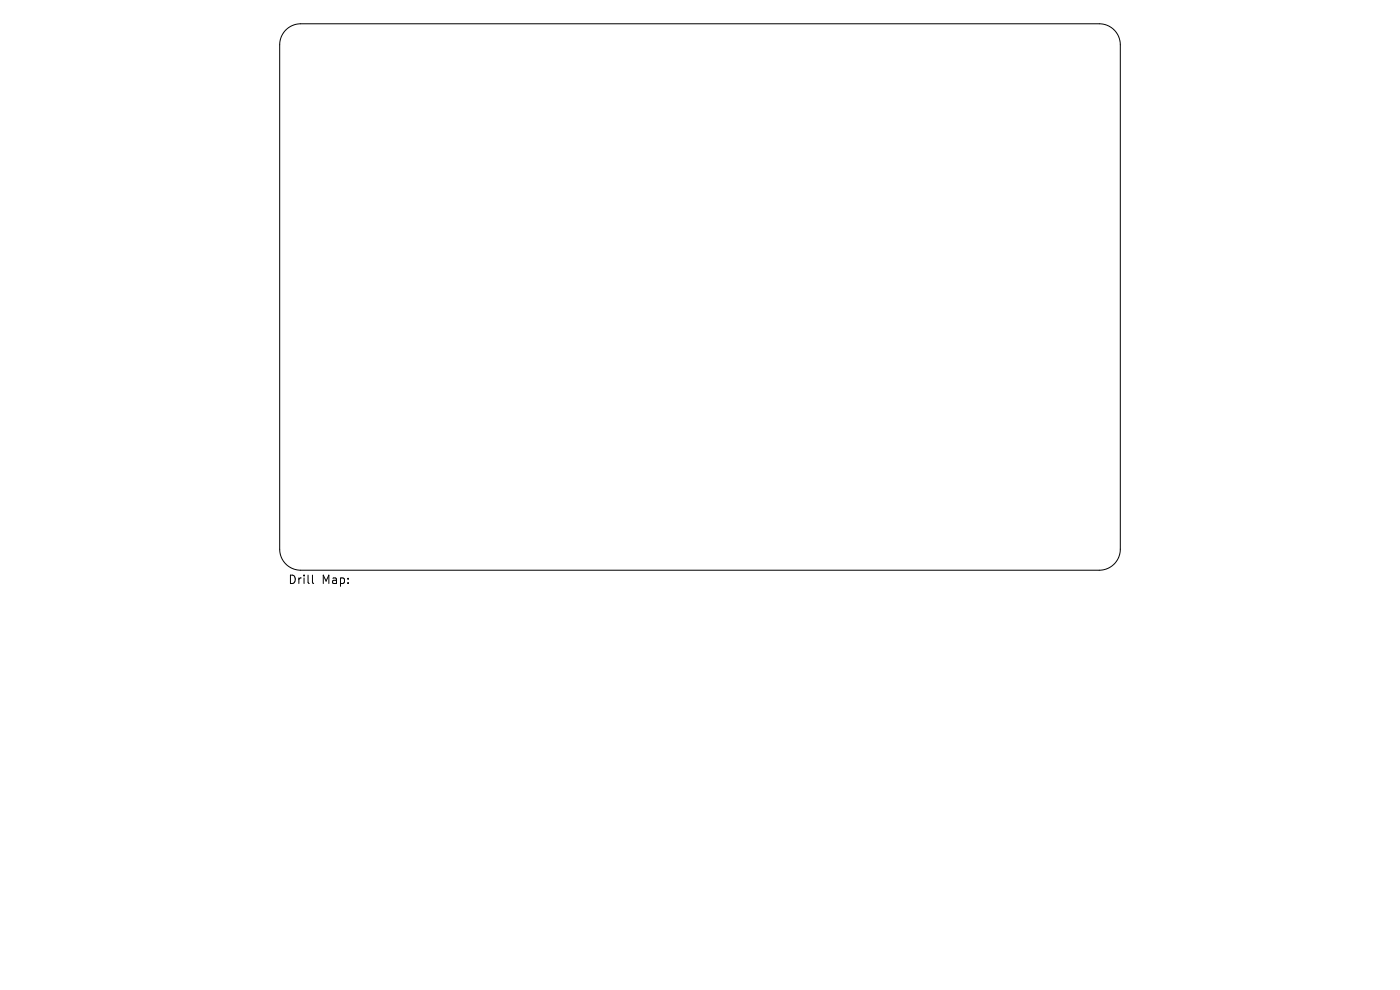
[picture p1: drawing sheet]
<svg xmlns="http://www.w3.org/2000/svg" width="297mm" height="210mm" viewBox="0 0 297 210" stroke-linecap="round" stroke-linejoin="round" font-family="sans-serif">
<defs><g id="words">
<g font-size="2.5">
<text x="61.1" y="124.1">Drill</text>
<text x="68.2" y="124.1">Map:</text>
</g>
</g></defs>
<path d="M60.7 6.3a4.5 4.5 0 0 1 3.1-1.3h169.4a4.5 4.5 0 0 1 4.5 4.5v107a4.5 4.5 0 0 1-4.5 4.5h-169.4a4.5 4.5 0 0 1-4.5-4.5v-107a4.5 4.5 0 0 1 1.4-3.2zM66.3 122v1.5l.2 .3" fill="none" stroke="#000" stroke-width=".21"/>
<use href="#words"/>
</svg>
